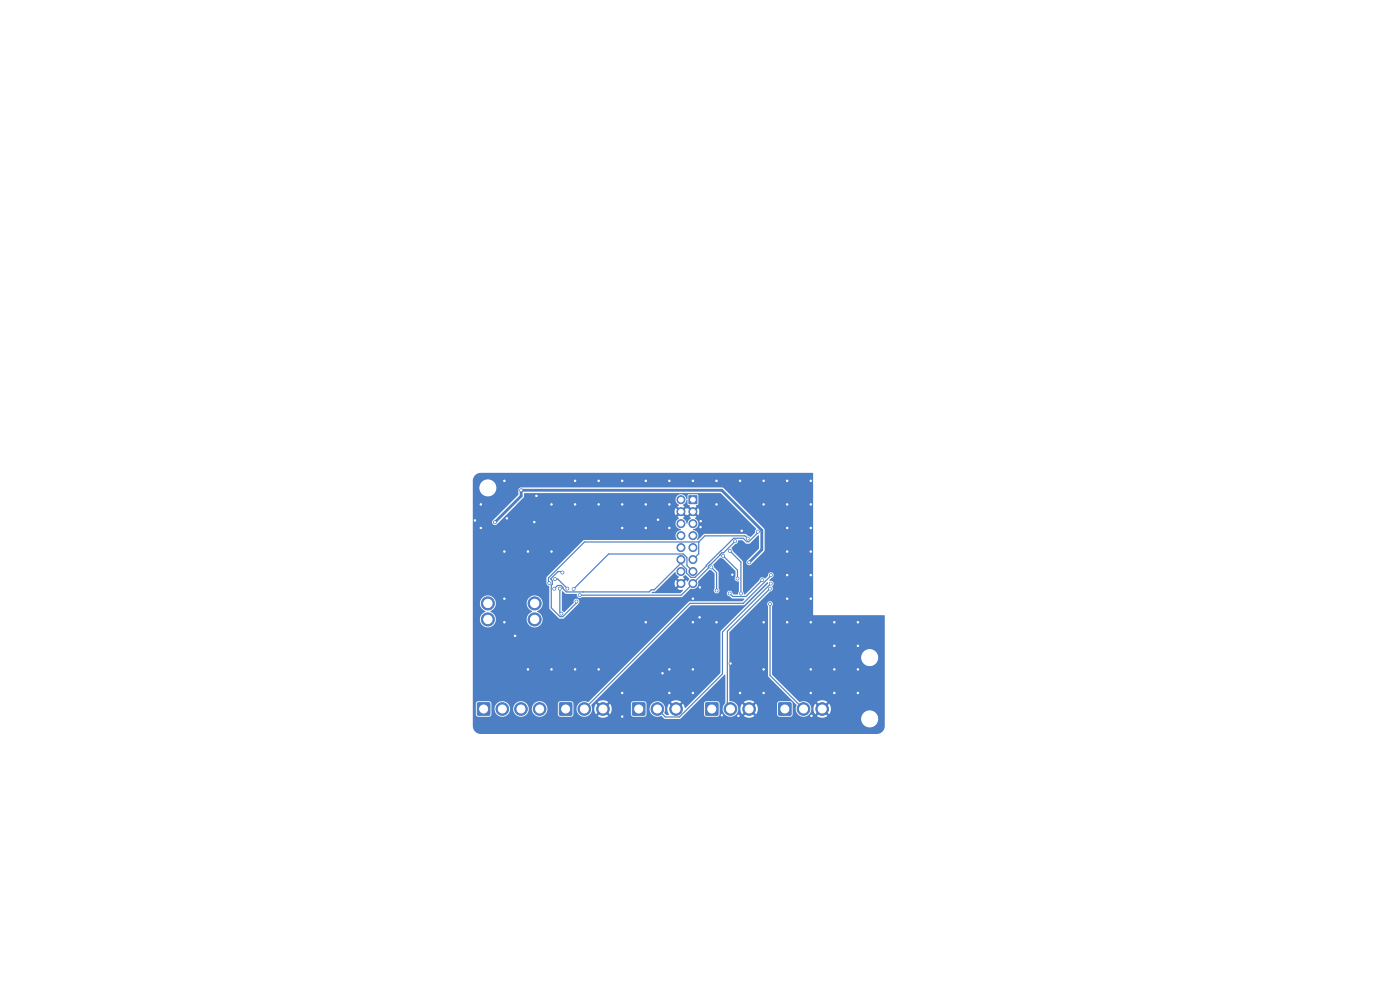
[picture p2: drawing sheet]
<svg xmlns="http://www.w3.org/2000/svg" width="297mm" height="210mm" viewBox="0 0 297 210" stroke-linecap="round" stroke-linejoin="round" font-family="sans-serif">
<g fill="#4d7fc4" stroke="#4d7fc4" stroke-width=".21">
<path d="M101.3 149.1h2.6v2.6h-2.6z"/>
<path d="M165.2 149.1h2.6v2.6h-2.6z"/>
<path d="M149.7 149.1h2.6v2.6h-2.6z"/>
<path d="M134.2 149.1h2.6v2.6h-2.6z"/>
<path d="M118.7 149.1h2.6v2.6h-2.6z"/>
<path d="M146.2 105.2h1.6v1.7h-1.6z"/>
<circle cx="103.5" cy="128" r="1.39"/>
<circle cx="103.5" cy="131.4" r="1.39"/>
<circle cx="113.4" cy="128" r="1.39"/>
<circle cx="113.4" cy="131.4" r="1.39"/>
<circle cx="106.6" cy="150.4" r="1.35"/>
<circle cx="110.5" cy="150.4" r="1.35"/>
<circle cx="114.5" cy="150.4" r="1.35"/>
<circle cx="170.5" cy="150.4" r="1.35"/>
<circle cx="174.4" cy="150.4" r="1.35"/>
<circle cx="155" cy="150.4" r="1.35"/>
<circle cx="158.9" cy="150.4" r="1.35"/>
<circle cx="139.5" cy="150.4" r="1.35"/>
<circle cx="143.4" cy="150.4" r="1.35"/>
<circle cx="124" cy="150.4" r="1.35"/>
<circle cx="127.9" cy="150.4" r="1.35"/>
<circle cx="144.5" cy="106" r=".85"/>
<circle cx="147" cy="108.5" r=".85"/>
<circle cx="144.5" cy="108.5" r=".85"/>
<circle cx="147" cy="111.1" r=".85"/>
<circle cx="144.5" cy="111.1" r=".85"/>
<circle cx="147" cy="113.6" r=".85"/>
<circle cx="144.5" cy="113.6" r=".85"/>
<circle cx="147" cy="116.2" r=".85"/>
<circle cx="144.5" cy="116.2" r=".85"/>
<circle cx="147" cy="118.7" r=".85"/>
<circle cx="144.5" cy="118.7" r=".85"/>
<circle cx="147" cy="121.2" r=".85"/>
<circle cx="144.5" cy="121.2" r=".85"/>
<circle cx="147" cy="123.8" r=".85"/>
<circle cx="144.5" cy="123.8" r=".85"/>
<circle cx="122.3" cy="127.6" r=".3"/>
<circle cx="119.3" cy="121.4" r=".3"/>
<circle cx="119.1" cy="130.2" r=".3"/>
<circle cx="118.8" cy="124.9" r=".3"/>
<circle cx="172" cy="122" r=".3"/>
<circle cx="152" cy="132" r=".3"/>
<circle cx="167" cy="102" r=".3"/>
<circle cx="167" cy="127" r=".3"/>
<circle cx="107" cy="127" r=".3"/>
<circle cx="112" cy="142" r=".3"/>
<circle cx="167" cy="117" r=".3"/>
<circle cx="107" cy="102" r=".3"/>
<circle cx="162" cy="132" r=".3"/>
<circle cx="156.6" cy="151.9" r=".3"/>
<circle cx="100.8" cy="110.4" r=".3"/>
<circle cx="107.5" cy="110" r=".3"/>
<circle cx="153.2" cy="151.7" r=".3"/>
<circle cx="182" cy="142" r=".3"/>
<circle cx="177" cy="137" r=".3"/>
<circle cx="127" cy="102" r=".3"/>
<circle cx="167" cy="122" r=".3"/>
<circle cx="142" cy="112" r=".3"/>
<circle cx="167" cy="107" r=".3"/>
<circle cx="172" cy="132" r=".3"/>
<circle cx="122" cy="142" r=".3"/>
<circle cx="157" cy="147" r=".3"/>
<circle cx="127" cy="107" r=".3"/>
<circle cx="148.4" cy="131" r=".3"/>
<circle cx="117" cy="107" r=".3"/>
<circle cx="167" cy="132" r=".3"/>
<circle cx="182" cy="132" r=".3"/>
<circle cx="132" cy="107" r=".3"/>
<circle cx="137" cy="102" r=".3"/>
<circle cx="142" cy="142" r=".3"/>
<circle cx="152" cy="102" r=".3"/>
<circle cx="172" cy="147" r=".3"/>
<circle cx="172" cy="142" r=".3"/>
<circle cx="182" cy="137" r=".3"/>
<circle cx="147" cy="147" r=".3"/>
<circle cx="148.6" cy="111.8" r=".3"/>
<circle cx="142" cy="102" r=".3"/>
<circle cx="137" cy="112" r=".3"/>
<circle cx="148.5" cy="124.6" r=".3"/>
<circle cx="172" cy="117" r=".3"/>
<circle cx="167" cy="112" r=".3"/>
<circle cx="122" cy="102" r=".3"/>
<circle cx="162" cy="142" r=".3"/>
<circle cx="132" cy="102" r=".3"/>
<circle cx="157" cy="102" r=".3"/>
<circle cx="172" cy="107" r=".3"/>
<circle cx="137" cy="107" r=".3"/>
<circle cx="109.3" cy="134.9" r=".3"/>
<circle cx="112" cy="117" r=".3"/>
<circle cx="177" cy="147" r=".3"/>
<circle cx="147" cy="132" r=".3"/>
<circle cx="177" cy="132" r=".3"/>
<circle cx="122" cy="107" r=".3"/>
<circle cx="127" cy="142" r=".3"/>
<circle cx="102" cy="107" r=".3"/>
<circle cx="155.4" cy="121.9" r=".3"/>
<circle cx="107" cy="117" r=".3"/>
<circle cx="142" cy="147" r=".3"/>
<circle cx="172" cy="102" r=".3"/>
<circle cx="162" cy="147" r=".3"/>
<circle cx="102" cy="112" r=".3"/>
<circle cx="162" cy="107" r=".3"/>
<circle cx="132" cy="112" r=".3"/>
<circle cx="132" cy="147" r=".3"/>
<circle cx="155" cy="140.7" r=".3"/>
<circle cx="177" cy="142" r=".3"/>
<circle cx="148.6" cy="110.5" r=".3"/>
<circle cx="162" cy="102" r=".3"/>
<circle cx="117" cy="117" r=".3"/>
<circle cx="113.8" cy="105.2" r=".3"/>
<circle cx="172.1" cy="151.9" r=".3"/>
<circle cx="147" cy="102" r=".3"/>
<circle cx="132" cy="152" r=".3"/>
<circle cx="142" cy="107" r=".3"/>
<circle cx="113.4" cy="110.8" r=".3"/>
<circle cx="182" cy="147" r=".3"/>
<circle cx="172" cy="112" r=".3"/>
<circle cx="157.3" cy="112.6" r=".3"/>
<circle cx="147" cy="142" r=".3"/>
<circle cx="137" cy="132" r=".3"/>
<circle cx="107" cy="132" r=".3"/>
<circle cx="172" cy="127" r=".3"/>
<circle cx="147" cy="127" r=".3"/>
<circle cx="152" cy="107" r=".3"/>
<circle cx="139.6" cy="110.3" r=".3"/>
<circle cx="117" cy="142" r=".3"/>
<circle cx="140.5" cy="142.8" r=".3"/>
<circle cx="121.7" cy="124.9" r=".3"/>
<circle cx="116.5" cy="123.7" r=".3"/>
<circle cx="158.6" cy="114.2" r=".3"/>
<circle cx="160.8" cy="112.8" r=".3"/>
<circle cx="117.6" cy="124.9" r=".3"/>
<circle cx="123" cy="126.2" r=".3"/>
<circle cx="120.4" cy="124.9" r=".3"/>
<circle cx="117.7" cy="122.8" r=".3"/>
<circle cx="156" cy="114.8" r=".3"/>
<circle cx="105" cy="110.8" r=".3"/>
<circle cx="110.6" cy="104" r=".3"/>
<circle cx="158.9" cy="119.3" r=".3"/>
<circle cx="150.9" cy="120.4" r=".3"/>
<circle cx="152" cy="125.3" r=".3"/>
<circle cx="161.7" cy="123.1" r=".3"/>
<circle cx="154.8" cy="125.9" r=".3"/>
<circle cx="154.8" cy="116.9" r=".3"/>
<circle cx="157.2" cy="125.9" r=".3"/>
<circle cx="153.4" cy="117.9" r=".3"/>
<circle cx="156.5" cy="122.7" r=".3"/>
<circle cx="163.5" cy="122" r=".3"/>
<circle cx="163.5" cy="123.8" r=".3"/>
<circle cx="163.4" cy="124.9" r=".3"/>
<circle cx="163.4" cy="128.1" r=".3"/>
</g>
<g fill="none" stroke="#4d7fc4" stroke-width=".25">
<path d="M144.5 108.5l-1.8 1.8h-3.1M144.5 118.7v.8l-5.7 5.6h-.6l-.5 .5h-17.6l-1.1-1.4h-.7l-.7 .7M148.2 115h-24.2l-7.7 7.6v.9l.2 .2M148.2 115v2.5l-1.2 1.2M150.5 119.3l-3 3.2h-1l-.9-.9v-.8l-1.2-1.3M150.5 119.3h.1M153.4 117.9l3.1 3.1v1.7M154.8 116.9l2.4 2.3v6.7M156 114.8l-2.5 2.5h-.4l-2.8 2.8v.4l-5.8 5.7h-21.5M158.6 114.2l-.5-.5h-8.6l-1.3 1.3M160.8 112.8v.2l-1.9 1.9h-.5l-.7-.7h-2.1l-5.1 5.1M117.7 122.8h.6l2.1 2.1"/>
<path d="M118.8 124.9v4.9l.3 .4M119.3 121.4l-.2-.2h-.7l-1.5 1.6 .3 .4v.8l-.3 .2v4.8l1.9 1.8h.6l2.9-2.9v-.3M123.7 125.6h.1M147 121.2l-1.3-1.2v-1.7l-.7-.8h-15.9l-7.4 7.4M148.4 131v4l-7.9 7.8v4.7l2.9 2.9M150.9 120.4l1.1 1.1v3.8M161.7 123.1l-3.5 3.4h-2.8l-.6-.6M163.4 124.9l-9.1 9v15.8l.7 .7M163.4 128.1v15.2l7.1 7.1M163.5 122l-5.8 6h-11.3l-22.4 22.4M163.5 123.8l-10.2 10.3v8.9l-9.2 9.1h-2.9l-1.7-1.7M155 140.7v5.8l3.9 3.9"/>
</g>
<path d="M105 110.8l5.6-5.6v-1.2h42.5l8.5 8.5v4.1l-2.7 2.7" fill="none" stroke="#4d7fc4" stroke-width=".6"/>
<g fill="#4d7fc4">
<path d="M138.3 125.6l.8-.1 4.1-4.1 .4 .6 .4 .3-.3 .4 .6 .6-.3 .4-.7-.7a1.33 1.33 0 0 0 0 1.5l.7-.6 .3 .4-.6 .6 .4 .2h.7l.1 .2-.6 .5h-5.9z"/>
<path d="M144.9 122.3l.5-.3 .8 .9-.3 .5-.3-.4-.7 .7-.3-.4 .6-.6-.3-.2z"/>
<path d="M144.6 109l.3-.3 .7 .6 .1-.1 .2 .1 .6-.6 .4 .3-.7 .7 .4 .1-.1 .2a1.22 1.22 0 0 0-.7 1h-.2l-.2-.5-.5-.5 .3-.3z"/>
<path d="M145.6 106.1h.2l.1 .9 .4 .2-.1 .2 .7 .7-.4 .3-.6-.6-.2 .1-.1-.1-.7 .6-.3-.3 .6-.7-.3-.3 .4-.4z"/>
<path d="M100.7 100.9l.6-.4 .7-.2h70.4l.1 30.2 15.2 .1v23.4a1.7 1.7 0 0 1-1.7 1.7h-84a1.7 1.7 0 0 1-1.7-1.7v-4.7h.6l.1 2.3 .4 .4h2.6l.2-.4 .1-1.3h.6v.2a1.66 1.66 0 0 0 1.8 1.5 1.66 1.66 0 0 0 1.5-1.7h.7v.2a1.66 1.66 0 0 0 1.7 1.5 1.66 1.66 0 0 0 1.6-1.7h.6v.2a1.65 1.65 0 0 0 2.4 1.4 1.65 1.65 0 0 0 .5-2.6h2.6v2.2l.3 .5 2.5 .1 .5-.3 .1-2.5-.3-.5-2.5-.1-.4 .2-.2 .4h-2.6a1.65 1.65 0 0 0-1.8-.5 1.65 1.65 0 0 0-1.1 1.5h-.6l-.1-.2a1.65 1.65 0 0 0-1.7-1.4 1.65 1.65 0 0 0-1.5 1.6h-.7v-.2a1.65 1.65 0 0 0-1.7-1.4 1.65 1.65 0 0 0-1.6 1.6h-.6l-.1-1.1-.4-.4h-2.4l-.5 .5h-.6v-21.4h1.5v.2a2.05 2.05 0 0 0 1.2 1.6 1.74 1.74 0 0 0-.9 2.7 1.74 1.74 0 0 0 2.8 0 1.74 1.74 0 0 0-.9-2.7l.1-.1a1.69 1.69 0 0 0 1.1-1.7h6.5v.2a2.05 2.05 0 0 0 1.2 1.6 1.74 1.74 0 0 0-.9 2.7 1.74 1.74 0 0 0 2.8 0 1.74 1.74 0 0 0-.9-2.7 1.72 1.72 0 0 0 .6-3 1.72 1.72 0 0 0-2.8 1.2h-6.5v-.2a1.69 1.69 0 0 0-1.8-1.4 1.69 1.69 0 0 0-1.6 1.6h-1.5v-17h4.1l.1 .2a.6 .6 0 0 0 1 0l5.5-5.5 .3-1h41.5l7.6 7.6-.3 .8-.9 .9-1.1-.7h-8.6l-1.4 1.3-.2-.1a1.24 1.24 0 0 0-.9-2v-.1a1.22 1.22 0 0 0 1.1-1.1 1.22 1.22 0 0 0-.7-1.3l.4-.2-.7-.7 .4-.3 .7 .5a1.34 1.34 0 0 0-.1-1.4l-.6 .6-.4-.3 .7-.7-.1-.2 .4-.3 .1-1.8-.2-.2h-1.9l-.2 .2-.1 .8h-.2a1.19 1.19 0 0 0-1.9-.8 1.19 1.19 0 0 0 .4 2.1l-.4 .2 .6 .7-.3 .3-.7-.6a1.34 1.34 0 0 0 0 1.5l.7-.6 .3 .3-.6 .7 .4 .2a1.26 1.26 0 0 0-.8 1.4 1.26 1.26 0 0 0 1.2 1l-.1 .1a1.25 1.25 0 0 0-.8 2.1l-19.8 .1-7.8 7.8-.1 1.2a.65 .65 0 0 0 .6 .7l.1 4.8 1.9 2.1h1.1l3-3a.64 .64 0 0 0 .2-.9 .64 .64 0 0 0-.8-.2 .64 .64 0 0 0-.3 .8l-1.9 1.9-.6-.2v-4.1l.2-.1 .7 .6h2.2a.68 .68 0 0 0 .3 .8 .68 .68 0 0 0 .8-.1h21.2l1.9-1.8a1.27 1.27 0 0 0 1.3-.3 1.27 1.27 0 0 0 .3-1.3l2.4-2.4 .4 .1 .7 .7v3.2a.62 .62 0 0 0 0 .8 .62 .62 0 0 0 .9 0 .62 .62 0 0 0-.1-.9v-3.4l-.9-1-.2-.5 1.5-1.6 .6 .2 2.6 2.6v1.2a.65 .65 0 0 0 0 .8 .65 .65 0 0 0 .7 .3l.1 2-.2 .6-.9 .1-.3-.2a.61 .61 0 0 0-.7-.6 .61 .61 0 0 0-.5 .7 .61 .61 0 0 0 .6 .5l.6 .5h2.4l.1 .1-.4 .5h-11.4l-21.3 21.3a1.66 1.66 0 0 0-2.4 .9 1.66 1.66 0 0 0 1.3 2.2 1.66 1.66 0 0 0 1.9-1.7h.5l.1 .7 .2 .5 .8-.7 .3 .4-.7 .7a1.83 1.83 0 0 0 2.2 0l-.7-.7 .4-.4 .7 .7 .1-.1a1.84 1.84 0 0 0-.1-2.1l-.7 .7-.4-.4 .4-.3h5.1v2.2l.3 .5 2.5 .1 .5-.5v-2.4l-.4-.4h-2.4l-.5 .5h-5.1l.3-.4a1.83 1.83 0 0 0-2.2 0l.7 .7-.3 .4-.8-.7-.3 1h-.5l-.1-.8 21-21.1h11.3l5.1-4.9v.3l-10 10.1-.1 8.9-7.3 7.4-.2-.1-.4-.8-.7 .7-.4-.4 .7-.7a1.83 1.83 0 0 0-2.2 0l.7 .7-.3 .4-.8-.7v.1a2.11 2.11 0 0 0 0 2.2h-.6l-.3-.3a1.67 1.67 0 0 0-.7-2.4 1.67 1.67 0 0 0-2.3 1 1.67 1.67 0 0 0 1.2 2.1l1.1-.1 .8 .6h3.1l.2-.1h38.3a1.8 1.8 0 0 0 2.5 1.8 1.8 1.8 0 0 0 .4-3.1 1.8 1.8 0 0 0-2.9 1v.3h-38.3l3.2-3.1h1.7v2.2l.3 .5 2.5 .1 .4-.2 .2-.4v-2.2l-.3-.5-2.5-.1-.4 .2-.2 .4h-1.7l6.2-6.2 .1 .1v5.9a1.67 1.67 0 0 0 .4 2.8 1.67 1.67 0 0 0 2.3-1.6h.5l.1 .7 .2 .5 .8-.7 .3 .4-.7 .7a1.83 1.83 0 0 0 2.2 0l-.7-.7 .4-.4 .7 .7 .1-.1a1.84 1.84 0 0 0-.1-2.1l-.7 .7-.4-.4 .4-.3h5.1v2.2l.3 .5 2.5 .1 .5-.5v-2.4l-.4-.4h-2.4l-.5 .5h-5.1l.3-.4a1.83 1.83 0 0 0-2.2 0l.7 .7-.3 .4-.8-.7-.3 1h-.5a1.79 1.79 0 0 0-1.9-1.6v-14.6l6.1-6h2l.1 .5 .1 14.9 6 6a1.68 1.68 0 0 0 1 2.5 1.68 1.68 0 0 0 2.1-1.7h.5l.1 .7 .2 .5 .8-.7 .3 .4-.7 .7a1.83 1.83 0 0 0 2.2 0l-.7-.7 .4-.4 .7 .7 .1-.1a1.84 1.84 0 0 0-.1-2.1l-.7 .7-.4-.4 .7-.7a1.84 1.84 0 0 0-2.2 0l.7 .7-.3 .4-.8-.7-.3 1h-.5a1.75 1.75 0 0 0-2.5-1.4l-5.8-5.7v-3.8h18.9v.2a1.8 1.8 0 0 0 2.7 1.4 1.8 1.8 0 0 0 0-3 1.8 1.8 0 0 0-2.7 1.4h-18.9v-10.8a.62 .62 0 0 0-.1-1 .62 .62 0 0 0-.9 .5h-2l2.5-2.6a.8 .8 0 0 0 .6-1.2 .65 .65 0 0 0 .1-.8 .65 .65 0 0 0-.8-.3l.5-.6a.63 .63 0 0 0 .4-.8 .63 .63 0 0 0-.8-.4 .63 .63 0 0 0-.4 .8l-.6 .5a.68 .68 0 0 0-.7-.2 .68 .68 0 0 0-.5 .6l-3 3h-.3l-.2-.7v-6.3l-2.1-2.2-.3-.6 .8-.9a.74 .74 0 0 0 .6-.8h.9l.8 .7h.6l1.9-1.7h.2v2.8l-2.6 2.6a.6 .6 0 0 0 .2 .8 .6 .6 0 0 0 .8-.1l2.8-2.9v-4.5l-8.8-8.9h-42.9l-.5 .4-.1 1.2-5.4 5.4-.1 .5h-4.1v-7.5h1.4a1.8 1.8 0 0 0 2.5 1.8 1.8 1.8 0 0 0 .4-3.1 1.8 1.8 0 0 0-2.9 1v.3h-1.4v-1.7z"/>
</g>
<g fill="#fff" stroke="#fff" stroke-width=".21">
<circle cx="122.3" cy="127.6" r=".15"/>
<circle cx="119.3" cy="121.4" r=".15"/>
<circle cx="119.1" cy="130.2" r=".15"/>
<circle cx="118.8" cy="124.9" r=".15"/>
<circle cx="172" cy="122" r=".15"/>
<circle cx="152" cy="132" r=".15"/>
<circle cx="167" cy="102" r=".15"/>
<circle cx="167" cy="127" r=".15"/>
<circle cx="107" cy="127" r=".15"/>
<circle cx="112" cy="142" r=".15"/>
<circle cx="167" cy="117" r=".15"/>
<circle cx="107" cy="102" r=".15"/>
<circle cx="162" cy="132" r=".15"/>
<circle cx="156.6" cy="151.9" r=".15"/>
<circle cx="100.8" cy="110.4" r=".15"/>
<circle cx="107.5" cy="110" r=".15"/>
<circle cx="153.2" cy="151.7" r=".15"/>
<circle cx="182" cy="142" r=".15"/>
<circle cx="177" cy="137" r=".15"/>
<circle cx="127" cy="102" r=".15"/>
<circle cx="167" cy="122" r=".15"/>
<circle cx="142" cy="112" r=".15"/>
<circle cx="167" cy="107" r=".15"/>
<circle cx="172" cy="132" r=".15"/>
<circle cx="122" cy="142" r=".15"/>
<circle cx="157" cy="147" r=".15"/>
<circle cx="127" cy="107" r=".15"/>
<circle cx="148.4" cy="131" r=".15"/>
<circle cx="117" cy="107" r=".15"/>
<circle cx="167" cy="132" r=".15"/>
<circle cx="182" cy="132" r=".15"/>
<circle cx="132" cy="107" r=".15"/>
<circle cx="137" cy="102" r=".15"/>
<circle cx="142" cy="142" r=".15"/>
<circle cx="152" cy="102" r=".15"/>
<circle cx="172" cy="147" r=".15"/>
<circle cx="172" cy="142" r=".15"/>
<circle cx="182" cy="137" r=".15"/>
<circle cx="147" cy="147" r=".15"/>
<circle cx="148.6" cy="111.8" r=".15"/>
<circle cx="142" cy="102" r=".15"/>
<circle cx="137" cy="112" r=".15"/>
<circle cx="148.5" cy="124.6" r=".15"/>
<circle cx="172" cy="117" r=".15"/>
<circle cx="167" cy="112" r=".15"/>
<circle cx="122" cy="102" r=".15"/>
<circle cx="162" cy="142" r=".15"/>
<circle cx="132" cy="102" r=".15"/>
<circle cx="157" cy="102" r=".15"/>
<circle cx="172" cy="107" r=".15"/>
<circle cx="137" cy="107" r=".15"/>
<circle cx="109.3" cy="134.9" r=".15"/>
<circle cx="112" cy="117" r=".15"/>
<circle cx="177" cy="147" r=".15"/>
<circle cx="147" cy="132" r=".15"/>
<circle cx="177" cy="132" r=".15"/>
<circle cx="122" cy="107" r=".15"/>
<circle cx="127" cy="142" r=".15"/>
<circle cx="102" cy="107" r=".15"/>
<circle cx="155.4" cy="121.9" r=".15"/>
<circle cx="107" cy="117" r=".15"/>
<circle cx="142" cy="147" r=".15"/>
<circle cx="172" cy="102" r=".15"/>
<circle cx="162" cy="147" r=".15"/>
<circle cx="102" cy="112" r=".15"/>
<circle cx="162" cy="107" r=".15"/>
<circle cx="132" cy="112" r=".15"/>
<circle cx="132" cy="147" r=".15"/>
<circle cx="155" cy="140.7" r=".15"/>
<circle cx="177" cy="142" r=".15"/>
<circle cx="148.6" cy="110.5" r=".15"/>
<circle cx="162" cy="102" r=".15"/>
<circle cx="117" cy="117" r=".15"/>
<circle cx="113.8" cy="105.2" r=".15"/>
<circle cx="172.1" cy="151.9" r=".15"/>
<circle cx="147" cy="102" r=".15"/>
<circle cx="132" cy="152" r=".15"/>
<circle cx="142" cy="107" r=".15"/>
<circle cx="113.4" cy="110.7" r=".15"/>
<circle cx="182" cy="147" r=".15"/>
<circle cx="172" cy="112" r=".15"/>
<circle cx="157.3" cy="112.6" r=".15"/>
<circle cx="147" cy="142" r=".15"/>
<circle cx="137" cy="132" r=".15"/>
<circle cx="107" cy="132" r=".15"/>
<circle cx="172" cy="127" r=".15"/>
<circle cx="147" cy="127" r=".15"/>
<circle cx="152" cy="107" r=".15"/>
<circle cx="139.6" cy="110.3" r=".15"/>
<circle cx="117" cy="142" r=".15"/>
<circle cx="140.5" cy="142.8" r=".15"/>
<circle cx="121.7" cy="124.9" r=".15"/>
<circle cx="116.5" cy="123.7" r=".15"/>
<circle cx="158.6" cy="114.2" r=".15"/>
<circle cx="160.8" cy="112.8" r=".15"/>
<circle cx="117.6" cy="124.9" r=".15"/>
<circle cx="123" cy="126.2" r=".15"/>
<circle cx="120.4" cy="124.9" r=".15"/>
<circle cx="117.7" cy="122.8" r=".15"/>
<circle cx="156" cy="114.8" r=".15"/>
<circle cx="105" cy="110.8" r=".15"/>
<circle cx="110.6" cy="104" r=".15"/>
<circle cx="158.9" cy="119.3" r=".15"/>
<circle cx="150.9" cy="120.4" r=".15"/>
<circle cx="152" cy="125.3" r=".15"/>
<circle cx="161.7" cy="123.1" r=".15"/>
<circle cx="154.8" cy="125.9" r=".15"/>
<circle cx="154.8" cy="116.9" r=".15"/>
<circle cx="157.2" cy="125.9" r=".15"/>
<circle cx="153.4" cy="117.9" r=".15"/>
<circle cx="156.5" cy="122.7" r=".15"/>
<circle cx="163.5" cy="122" r=".15"/>
<circle cx="163.5" cy="123.8" r=".15"/>
<circle cx="163.4" cy="124.9" r=".15"/>
<circle cx="163.4" cy="128.1" r=".15"/>
<circle cx="103.5" cy="128" r=".89"/>
<circle cx="103.5" cy="131.4" r=".89"/>
<circle cx="113.4" cy="128" r=".89"/>
<circle cx="113.4" cy="131.4" r=".89"/>
<circle cx="102.6" cy="150.4" r=".85"/>
<circle cx="106.6" cy="150.4" r=".85"/>
<circle cx="110.5" cy="150.4" r=".85"/>
<circle cx="114.5" cy="150.4" r=".85"/>
<circle cx="184.5" cy="139.5" r="1.6"/>
<circle cx="166.5" cy="150.4" r=".85"/>
<circle cx="170.5" cy="150.4" r=".85"/>
<circle cx="174.4" cy="150.4" r=".85"/>
<circle cx="151" cy="150.4" r=".85"/>
<circle cx="155" cy="150.4" r=".85"/>
<circle cx="158.9" cy="150.4" r=".85"/>
<circle cx="103.5" cy="103.5" r="1.6"/>
<circle cx="135.5" cy="150.4" r=".85"/>
<circle cx="139.5" cy="150.4" r=".85"/>
<circle cx="143.4" cy="150.4" r=".85"/>
<circle cx="120" cy="150.4" r=".85"/>
<circle cx="124" cy="150.4" r=".85"/>
<circle cx="127.9" cy="150.4" r=".85"/>
<circle cx="147" cy="106" r=".5"/>
<circle cx="144.5" cy="106" r=".5"/>
<circle cx="147" cy="108.5" r=".5"/>
<circle cx="144.5" cy="108.5" r=".5"/>
<circle cx="147" cy="111.1" r=".5"/>
<circle cx="144.5" cy="111.1" r=".5"/>
<circle cx="147" cy="113.6" r=".5"/>
<circle cx="144.5" cy="113.6" r=".5"/>
<circle cx="147" cy="116.2" r=".5"/>
<circle cx="144.5" cy="116.2" r=".5"/>
<circle cx="147" cy="118.7" r=".5"/>
<circle cx="144.5" cy="118.7" r=".5"/>
<circle cx="147" cy="121.2" r=".5"/>
<circle cx="144.5" cy="121.2" r=".5"/>
<circle cx="147" cy="123.8" r=".5"/>
<circle cx="144.5" cy="123.8" r=".5"/>
<circle cx="184.5" cy="152.5" r="1.6"/>
</g>
</svg>
